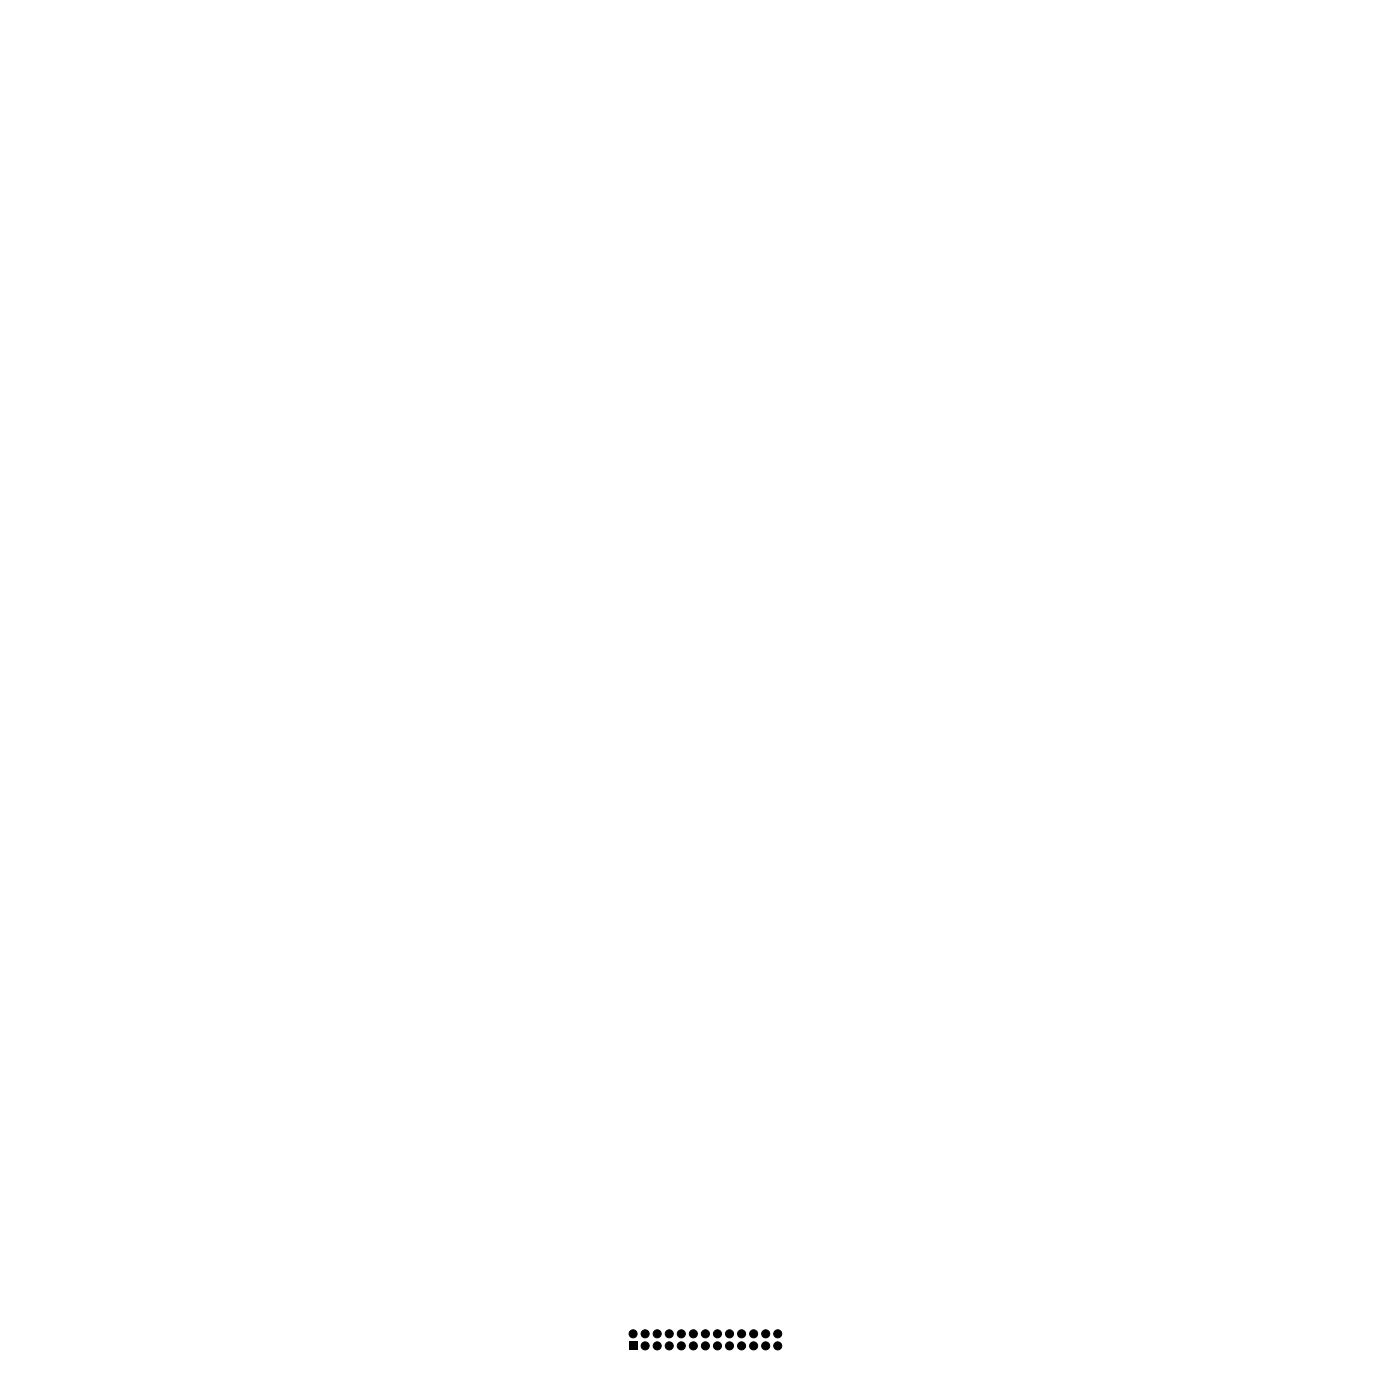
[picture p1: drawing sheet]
<svg xmlns="http://www.w3.org/2000/svg" width="295mm" height="295mm" viewBox="0 0 295 295" stroke-linecap="round" stroke-linejoin="round" font-family="sans-serif">
<path d="M132.5 282.7h1.8v1.7h-1.8z" fill="#000"/>
<g fill="#000" stroke="#000" stroke-width=".21">
<circle cx="133.4" cy="281.1" r=".85"/>
<circle cx="135.9" cy="281.1" r=".85"/>
<circle cx="135.9" cy="283.6" r=".85"/>
<circle cx="138.5" cy="283.6" r=".85"/>
<circle cx="138.5" cy="281.1" r=".85"/>
<circle cx="141" cy="281.1" r=".85"/>
<circle cx="141" cy="283.6" r=".85"/>
<circle cx="143.6" cy="283.6" r=".85"/>
<circle cx="143.6" cy="281.1" r=".85"/>
<circle cx="146.1" cy="281.1" r=".85"/>
<circle cx="146.1" cy="283.6" r=".85"/>
<circle cx="148.6" cy="281.1" r=".85"/>
<circle cx="148.6" cy="283.6" r=".85"/>
<circle cx="151.2" cy="283.6" r=".85"/>
<circle cx="151.2" cy="281.1" r=".85"/>
<circle cx="153.7" cy="281.1" r=".85"/>
<circle cx="153.7" cy="283.6" r=".85"/>
<circle cx="156.3" cy="281.1" r=".85"/>
<circle cx="156.3" cy="283.6" r=".85"/>
<circle cx="158.8" cy="283.6" r=".85"/>
<circle cx="158.8" cy="281.1" r=".85"/>
<circle cx="161.3" cy="281.1" r=".85"/>
<circle cx="161.3" cy="283.6" r=".85"/>
<circle cx="163.9" cy="281.1" r=".85"/>
<circle cx="163.9" cy="283.6" r=".85"/>
</g>
</svg>
